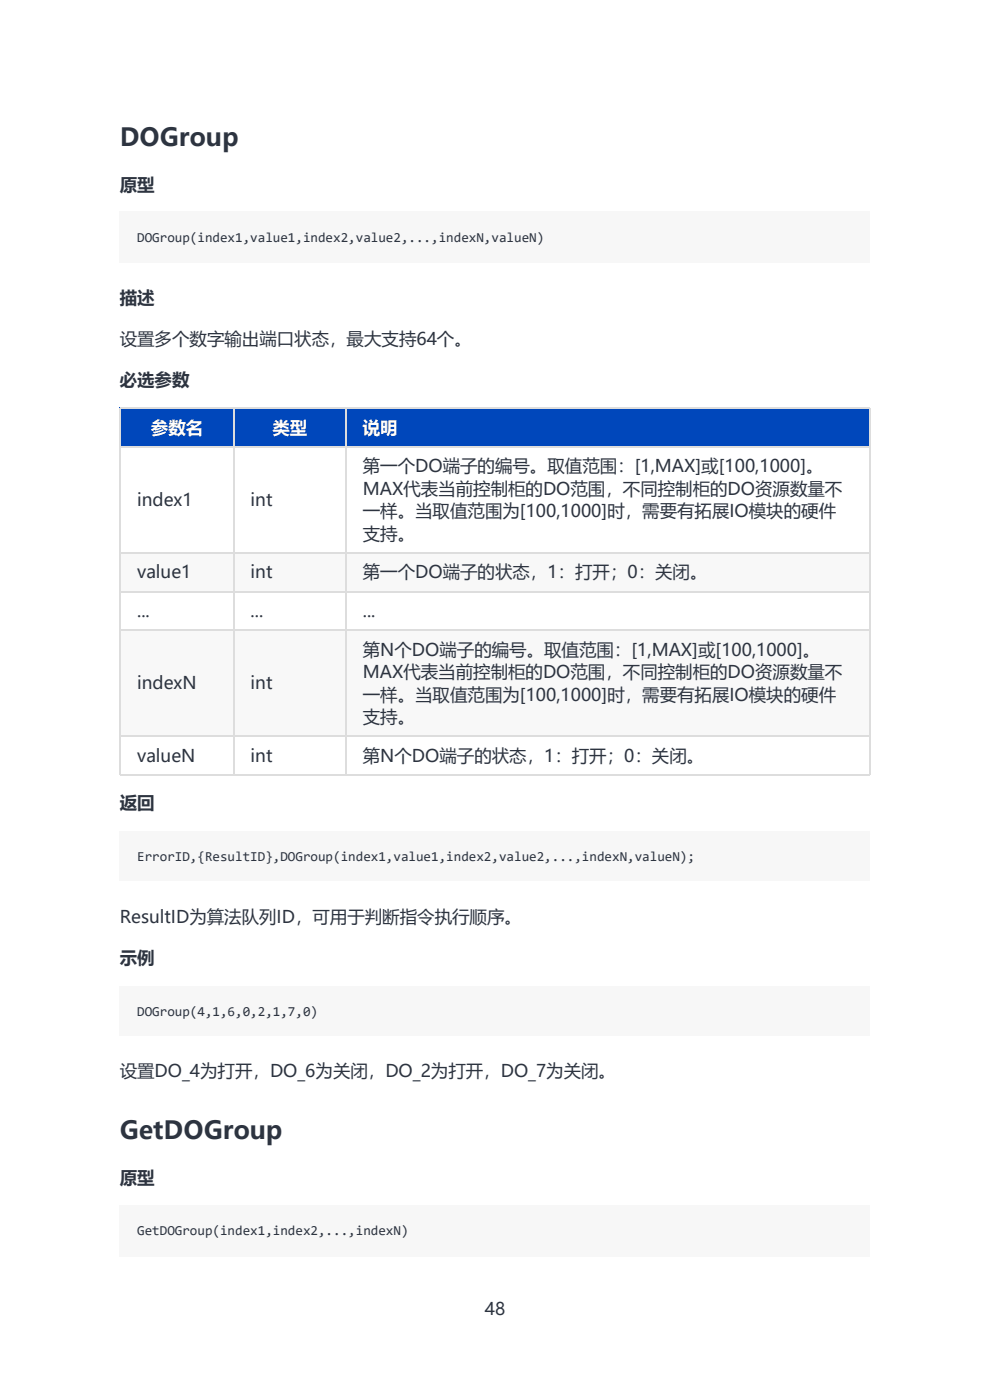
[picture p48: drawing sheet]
<svg xmlns="http://www.w3.org/2000/svg" width="210mm" height="297mm" viewBox="0 0 210 297" stroke-linecap="round" stroke-linejoin="round" font-family="sans-serif">
<defs><g id="words">
<g font-size="5.3" fill="#2d3440">
<text x="25.4" y="30.9">DOGroup</text>
<text x="25.4" y="241.7">GetDOGroup</text>
</g>
<g font-size="3.7" fill="#2d3440">
<text x="25.4" y="40.5">原型</text>
<text x="25.4" y="64.5">描述</text>
<text x="25.4" y="73.3">设置多个数字输出端口状态，最大支持64个。</text>
<text x="25.4" y="82">必选参数</text>
<text x="77" y="100.2">第一个DO端子的编号。取值范围：[1,MAX]或[100,1000]。</text>
<text x="29.1" y="107.4">index1</text>
<text x="53.2" y="107.4">int</text>
<text x="77" y="105">MAX代表当前控制柜的DO范围，不同控制柜的DO资源数量不</text>
<text x="77" y="109.8">一样。当取值范围为[100,1000]时，需要有拓展IO模块的硬件</text>
<text x="77" y="114.5">支持。</text>
<text x="29.1" y="122.7">value1</text>
<text x="53.2" y="122.7">int</text>
<text x="77" y="122.7">第一个DO端子的状态，1：打开；0：关闭。</text>
<text x="29.1" y="130.9">...</text>
<text x="53.2" y="130.9">...</text>
<text x="77" y="130.9">...</text>
<text x="77" y="139.1">第N个DO端子的编号。取值范围：[1,MAX]或[100,1000]。</text>
<text x="77" y="143.9">MAX代表当前控制柜的DO范围，不同控制柜的DO资源数量不</text>
<text x="29.1" y="146.3">indexN</text>
<text x="53.2" y="146.3">int</text>
<text x="77" y="148.6">一样。当取值范围为[100,1000]时，需要有拓展IO模块的硬件</text>
<text x="77" y="153.4">支持。</text>
<text x="29.1" y="161.6">valueN</text>
<text x="53.2" y="161.6">int</text>
<text x="77" y="161.6">第N个DO端子的状态，1：打开；0：关闭。</text>
<text x="25.4" y="171.6">返回</text>
<text x="25.4" y="195.7">ResultID为算法队列ID，可用于判断指令执行顺序。</text>
<text x="25.4" y="204.4">示例</text>
<text x="25.4" y="228.5">设置DO_4为打开，DO_6为关闭，DO_2为打开，DO_7为关闭。</text>
<text x="25.4" y="251.2">原型</text>
<text x="102.8" y="279">48</text>
</g>
<g font-size="3.7" fill="#fff">
<text x="32" y="92">参数名</text>
<text x="57.8" y="92">类型</text>
<text x="77" y="92">说明</text>
</g>
<g font-size="2.9" fill="#2d3440">
<text x="29.1" y="51.3">DOGroup(index1,value1,index2,value2,...,indexN,valueN)</text>
<text x="29.1" y="182.7">ErrorID,{ResultID},DOGroup(index1,value1,index2,value2,...,indexN,valueN);</text>
<text x="29.1" y="215.5">DOGroup(4,1,6,0,2,1,7,0)</text>
<text x="29.1" y="262.1">GetDOGroup(index1,index2,...,indexN)</text>
</g>
</g></defs>
<path d="M25.4 45h159.2v10.8h-159.2z" fill="#f7f7f7"/>
<path d="M25.4 86.5h24.1v8.2h-24.1z" fill="#fff"/>
<path d="M25.4 86.5h24.1v8.2h-24.1z" fill="#0047bb"/>
<path d="M49.5 86.5h23.8v8.2h-23.8z" fill="#fff"/>
<path d="M49.5 86.5h23.8v8.2h-23.8z" fill="#0047bb"/>
<path d="M73.3 86.5h111v8.2h-111z" fill="#fff"/>
<path d="M73.3 86.5h111v8.2h-111z" fill="#0047bb"/>
<g fill="#fff">
<path d="M25.4 94.7h24.1v22.5h-24.1z"/>
<path d="M49.5 94.7h23.8v22.5h-23.8z"/>
<path d="M73.3 94.7h111v22.5h-111z"/>
</g>
<g fill="#f8f8f8">
<path d="M25.4 117.2h24.1v8.2h-24.1z"/>
<path d="M49.5 117.2h23.8v8.2h-23.8z"/>
<path d="M73.3 117.2h111v8.2h-111z"/>
</g>
<g fill="#fff">
<path d="M25.4 125.4h24.1v8.2h-24.1z"/>
<path d="M49.5 125.4h23.8v8.2h-23.8z"/>
<path d="M73.3 125.4h111v8.2h-111z"/>
</g>
<g fill="#f8f8f8">
<path d="M25.4 133.6h24.1v22.4h-24.1z"/>
<path d="M49.5 133.6h23.8v22.4h-23.8z"/>
<path d="M73.3 133.6h111v22.4h-111z"/>
</g>
<g fill="#fff">
<path d="M25.4 156h24.1v8.2h-24.1z"/>
<path d="M49.5 156h23.8v8.2h-23.8z"/>
<path d="M73.3 156h111v8.2h-111z"/>
</g>
<path d="M25.4 94.8h159.2M25.4 86.6h159.2M25.5 86.5v78M49.6 86.5v78M73.4 86.5v78M184.5 86.5v78M25.4 117.3h159.2M25.4 133.7h159.2M25.4 125.5h159.2M25.4 156.2h159.2M25.4 164.4h159.2" fill="none" stroke="#ddd" stroke-width=".26"/>
<g fill="#f7f7f7">
<path d="M25.4 176.4h159.2v10.6h-159.2z"/>
<path d="M25.4 209.2h159.2v10.6h-159.2z"/>
<path d="M25.4 255.7h159.2v10.9h-159.2z"/>
<path d="M29.1 48.7h86.5v3.4h-86.5z"/>
<path d="M29.1 180.1h118.2v3.4h-118.2z"/>
<path d="M29.1 212.9h38.3v3.4h-38.3z"/>
<path d="M29.1 259.4h57.7v3.5h-57.7z"/>
</g>
<use href="#words"/>
</svg>
